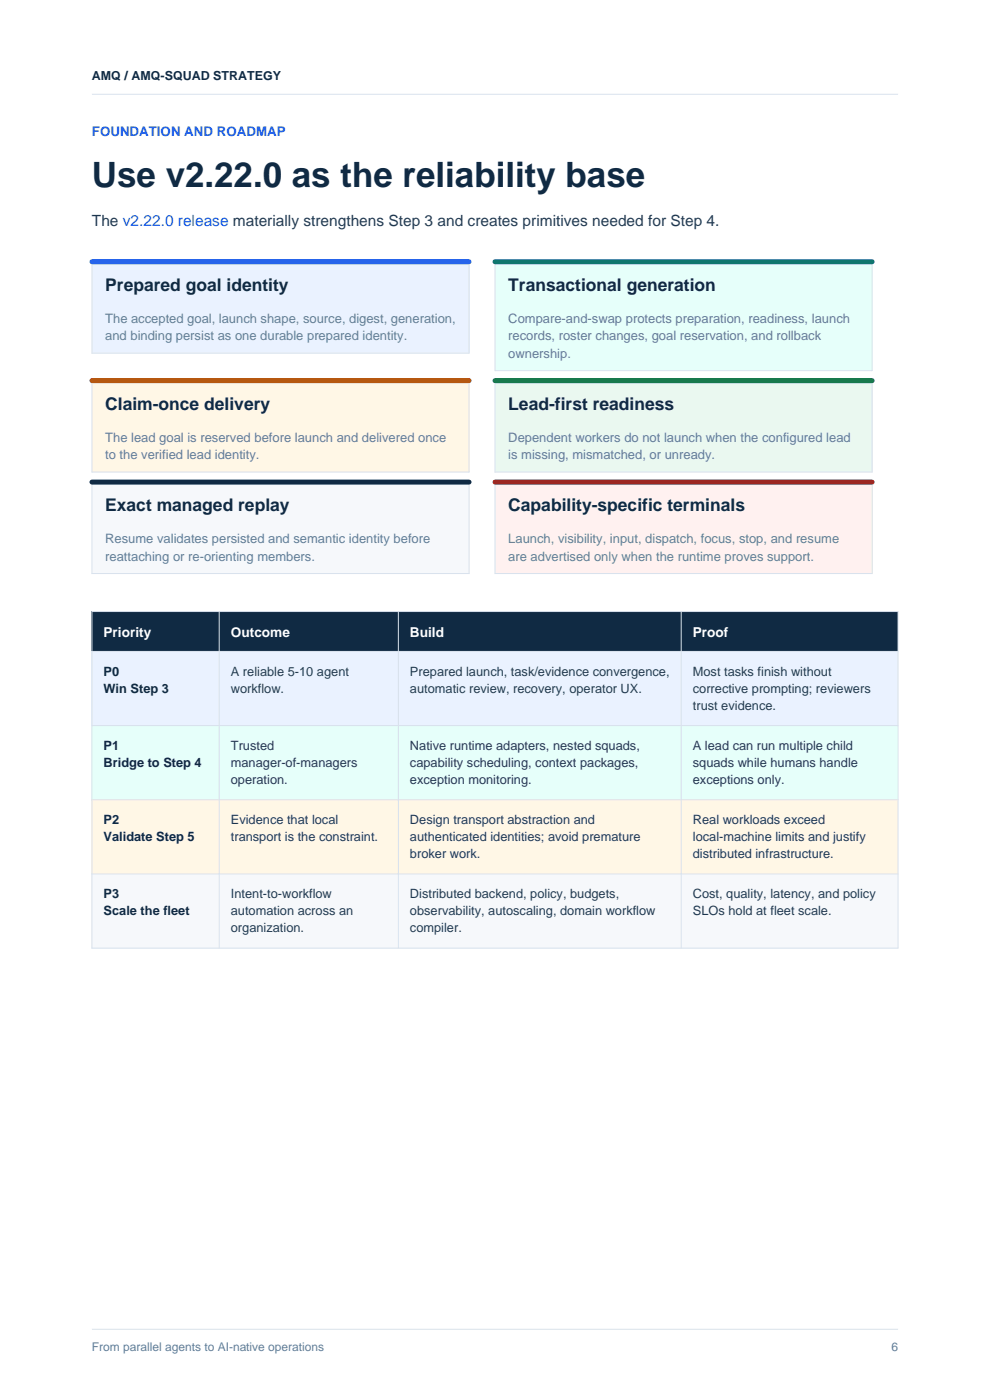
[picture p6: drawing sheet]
<svg xmlns="http://www.w3.org/2000/svg" width="210mm" height="297mm" viewBox="0 0 210 297" stroke-linecap="round" stroke-linejoin="round" font-family="sans-serif">
<defs><g id="words">
<text font-size="7.4" fill="#102a43" x="19.5" y="39.8">Use v2.22.0 as the reliability base</text>
<g font-size="3.7" fill="#102a43">
<text x="22.3" y="61.7">Prepared goal identity</text>
<text x="107.8" y="61.7">Transactional generation</text>
<text x="22.3" y="86.9">Claim-once delivery</text>
<text x="107.8" y="86.9">Lead-first readiness</text>
<text x="22.3" y="108.4">Exact managed replay</text>
<text x="107.8" y="108.4">Capability-specific terminals</text>
</g>
<text font-size="3.3" fill="#243b53" x="19.5" y="48">The v2.22.0 release materially strengthens Step 3 and creates primitives needed for Step 4.</text>
<g font-size="2.9" fill="#fff">
<text x="22" y="135.1">Priority</text>
<text x="49" y="135.1">Outcome</text>
<text x="87" y="135.1">Build</text>
<text x="147" y="135.1">Proof</text>
</g>
<text font-size="2.8" fill="#2563eb" x="19.5" y="28.8">FOUNDATION AND ROADMAP</text>
<g font-size="2.8" fill="#627d98">
<text x="22.3" y="68.5">The accepted goal, launch shape, source, digest, generation,</text>
<text x="107.8" y="68.5">Compare-and-swap protects preparation, readiness, launch</text>
<text x="22.3" y="72.2">and binding persist as one durable prepared identity.</text>
<text x="107.8" y="72.2">records, roster changes, goal reservation, and rollback</text>
<text x="107.8" y="75.9">ownership.</text>
<text x="22.3" y="93.7">The lead goal is reserved before launch and delivered once</text>
<text x="107.8" y="93.7">Dependent workers do not launch when the configured lead</text>
<text x="22.3" y="97.4">to the verified lead identity.</text>
<text x="107.8" y="97.4">is missing, mismatched, or unready.</text>
<text x="22.3" y="115.3">Resume validates persisted and semantic identity before</text>
<text x="22.3" y="119">reattaching or re-orienting members.</text>
<text x="107.8" y="115.3">Launch, visibility, input, dispatch, focus, stop, and resume</text>
<text x="107.8" y="119">are advertised only when the runtime proves support.</text>
</g>
<g font-size="2.7" fill="#102a43">
<text x="22" y="143.4">P0</text>
<text x="22" y="147">Win Step 3</text>
<text x="22" y="159.1">P1</text>
<text x="22" y="162.7">Bridge to Step 4</text>
<text x="22" y="174.9">P2</text>
<text x="22" y="178.5">Validate Step 5</text>
<text x="22" y="190.6">P3</text>
<text x="22" y="194.2">Scale the fleet</text>
</g>
<g font-size="2.7" fill="#243b53">
<text x="49" y="143.4">A reliable 5-10 agent</text>
<text x="87" y="143.4">Prepared launch, task/evidence convergence,</text>
<text x="147" y="143.4">Most tasks finish without</text>
<text x="49" y="147">workflow.</text>
<text x="87" y="147">automatic review, recovery, operator UX.</text>
<text x="147" y="147">corrective prompting; reviewers</text>
<text x="147" y="150.6">trust evidence.</text>
<text x="49" y="159.1">Trusted</text>
<text x="87" y="159.1">Native runtime adapters, nested squads,</text>
<text x="147" y="159.1">A lead can run multiple child</text>
<text x="49" y="162.7">manager-of-managers</text>
<text x="49" y="166.3">operation.</text>
<text x="87" y="162.7">capability scheduling, context packages,</text>
<text x="87" y="166.3">exception monitoring.</text>
<text x="147" y="162.7">squads while humans handle</text>
<text x="147" y="166.3">exceptions only.</text>
<text x="49" y="174.9">Evidence that local</text>
<text x="49" y="178.5">transport is the constraint.</text>
<text x="87" y="174.9">Design transport abstraction and</text>
<text x="87" y="178.5">authenticated identities; avoid premature</text>
<text x="147" y="174.9">Real workloads exceed</text>
<text x="147" y="178.5">local-machine limits and justify</text>
<text x="87" y="182.1">broker work.</text>
<text x="147" y="182.1">distributed infrastructure.</text>
<text x="49" y="190.6">Intent-to-workflow</text>
<text x="87" y="190.6">Distributed backend, policy, budgets,</text>
<text x="147" y="190.6">Cost, quality, latency, and policy</text>
<text x="49" y="194.2">automation across an</text>
<text x="49" y="197.8">organization.</text>
<text x="87" y="194.2">observability, autoscaling, domain workflow</text>
<text x="87" y="197.8">compiler.</text>
<text x="147" y="194.2">SLOs hold at fleet scale.</text>
</g>
<text font-size="2.6" fill="#102a43" x="19.5" y="17">AMQ / AMQ-SQUAD STRATEGY</text>
<g font-size="2.5" fill="#627d98">
<text x="19.5" y="286.5">From parallel agents to AI-native operations</text>
<text x="189.1" y="286.5">6</text>
</g>
</g></defs>
<path d="M19.5 20h171M19.5 282h171" fill="none" stroke="#d9e2ec" stroke-width=".21"/>
<path d="M19.5 55.5h80v19.4h-80z" fill-rule="evenodd" fill="#eaf2ff"/>
<path d="M19.5 55.5h80v19.4h-80z" fill="none" stroke="#d9e2ec" stroke-width=".21"/>
<path d="M19.5 55.5h80" fill="none" stroke="#2563eb" stroke-width="1.1"/>
<path d="M105 55.5h80v23.1h-80z" fill-rule="evenodd" fill="#e6fffa"/>
<path d="M105 55.5h80v23.1h-80z" fill="none" stroke="#d9e2ec" stroke-width=".21"/>
<path d="M105 55.5h80" fill="none" stroke="#0f766e" stroke-width="1.1"/>
<path d="M19.5 80.8h80v19.4h-80z" fill-rule="evenodd" fill="#fff7e6"/>
<path d="M19.5 80.8h80v19.4h-80z" fill="none" stroke="#d9e2ec" stroke-width=".21"/>
<path d="M19.5 80.8h80" fill="none" stroke="#b45309" stroke-width="1.1"/>
<path d="M105 80.8h80v19.4h-80z" fill-rule="evenodd" fill="#eaf8f0"/>
<path d="M105 80.8h80v19.4h-80z" fill="none" stroke="#d9e2ec" stroke-width=".21"/>
<path d="M105 80.8h80" fill="none" stroke="#16794a" stroke-width="1.1"/>
<path d="M19.5 102.3h80v19.4h-80z" fill-rule="evenodd" fill="#f6f8fb"/>
<path d="M19.5 102.3h80v19.4h-80z" fill="none" stroke="#d9e2ec" stroke-width=".21"/>
<path d="M19.5 102.3h80" fill="none" stroke="#102a43" stroke-width="1.1"/>
<path d="M105 102.3h80v19.4h-80z" fill-rule="evenodd" fill="#fff1f0"/>
<path d="M105 102.3h80v19.4h-80z" fill="none" stroke="#d9e2ec" stroke-width=".21"/>
<path d="M105 102.3h80" fill="none" stroke="#b42318" stroke-width="1.1"/>
<path d="M19.5 129.7h171v8.5h-171z" fill-rule="evenodd" fill="#102a43"/>
<path d="M19.5 138.2h171v15.7h-171z" fill-rule="evenodd" fill="#eaf2ff"/>
<path d="M19.5 153.9h171v15.8h-171z" fill-rule="evenodd" fill="#e6fffa"/>
<path d="M19.5 169.7h171v15.7h-171z" fill-rule="evenodd" fill="#fff7e6"/>
<path d="M19.5 185.4h171v15.7h-171z" fill-rule="evenodd" fill="#f6f8fb"/>
<path d="M19.5 129.7h171v71.4h-171zM19.5 138.2h171M46.5 129.7v71.4M84.5 129.7v71.4M144.5 129.7v71.4M19.5 153.9h171M19.5 169.7h171M19.5 185.4h171" fill="none" stroke="#d9e2ec" stroke-width=".21"/>
<use href="#words"/>
</svg>
